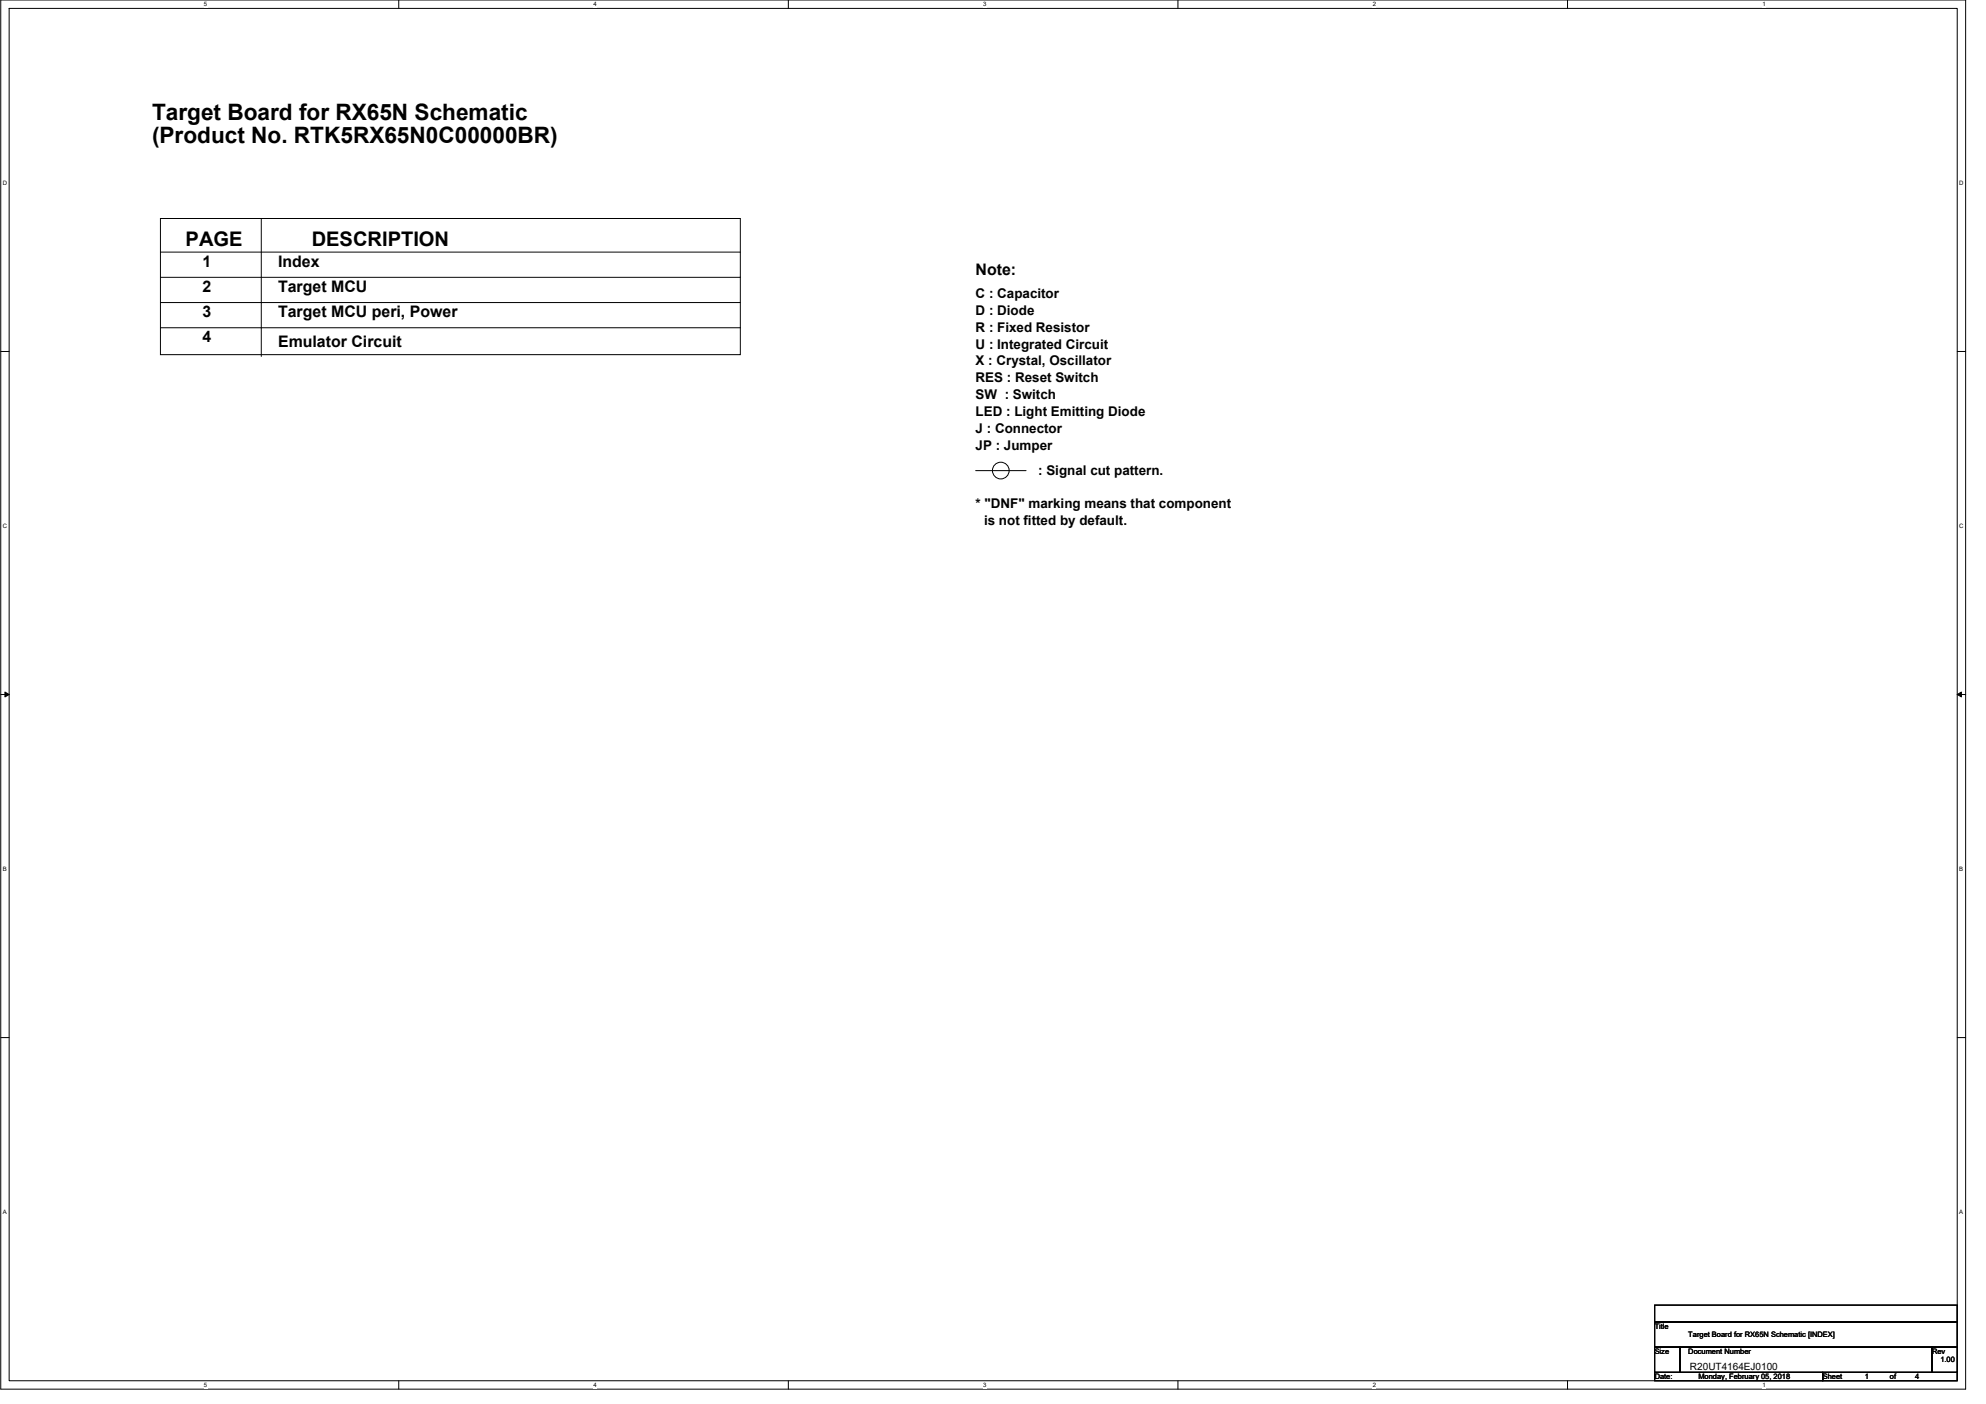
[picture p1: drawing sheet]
<svg xmlns="http://www.w3.org/2000/svg" width="420mm" height="297mm" viewBox="0 0 420 297" stroke-linecap="round" stroke-linejoin="round" font-family="sans-serif">
<defs><g id="words">
<g font-size="4.8">
<text x="32.2" y="25.4">Target Board for RX65N Schematic</text>
<text x="32.2" y="30.4">(Product No. RTK5RX65N0C00000BR)</text>
</g>
<g font-size="4.3">
<text x="39.3" y="51.9">PAGE</text>
<text x="65.9" y="51.9">DESCRIPTION</text>
</g>
<g font-size="3.4">
<text x="42.8" y="56.5">1</text>
<text x="58.8" y="56.5">Index</text>
<text x="206.4" y="58.2">Note:</text>
<text x="42.8" y="61.8">2</text>
<text x="58.8" y="61.8">Target MCU</text>
<text x="42.8" y="67.1">3</text>
<text x="58.8" y="67.1">Target MCU peri, Power</text>
<text x="42.8" y="72.5">4</text>
<text x="58.8" y="73.3">Emulator Circuit</text>
</g>
<g font-size="2.8">
<text x="206.4" y="63.1">C : Capacitor</text>
<text x="206.4" y="70.2">R : Fixed Resistor</text>
<text x="206.4" y="66.7">D : Diode</text>
<text x="206.4" y="73.8">U : Integrated Circuit</text>
<text x="206.4" y="77.3">X : Crystal, Oscillator</text>
<text x="206.4" y="80.9">RES : Reset Switch</text>
<text x="206.4" y="84.4">SW : Switch</text>
<text x="206.4" y="88">LED : Light Emitting Diode</text>
<text x="206.4" y="91.6">J : Connector</text>
<text x="206.4" y="95.1">JP : Jumper</text>
<text x="219.6" y="100.4">: Signal cut pattern.</text>
<text x="206.4" y="107.6">* &quot;DNF&quot; marking means that component</text>
<text x="208.2" y="111.1">is not fitted by default.</text>
</g>
<text font-size="2.1" x="357.5" y="289.9">R20UT4164EJ0100</text>
<g font-size="1.6">
<text x="350.1" y="281.1">Title</text>
<text x="350.1" y="286.4">Size</text>
<text x="357.2" y="286.4">Document Number</text>
<text x="357.2" y="282.9">Target Board for RX65N Schematic [INDEX]</text>
<text x="408.7" y="286.4">Rev</text>
<text x="350.1" y="291.8">Date:</text>
<text x="359.3" y="291.8">Monday, February 05, 2018</text>
<text x="385.6" y="291.8">Sheet</text>
<text x="394.5" y="291.8">1</text>
<text x="399.8" y="291.8">of</text>
<text x="405.2" y="291.8">4</text>
<text x="410.5" y="288.2">1.00</text>
</g>
<g font-size="1.3">
<text x="43.1" y="1.3">5</text>
<text x="125.6" y="1.3">4</text>
<text x="208" y="1.3">3</text>
<text x="290.4" y="1.3">2</text>
<text x="372.8" y="1.3">1</text>
<text x=".6" y="39.2">D</text>
<text x="414.5" y="39.2">D</text>
<text x=".6" y="111.8">C</text>
<text x="414.5" y="111.8">C</text>
<text x=".6" y="184.4">B</text>
<text x="414.5" y="184.4">B</text>
<text x=".6" y="256.9">A</text>
<text x="414.5" y="256.9">A</text>
<text x="43.1" y="293.5">5</text>
<text x="125.6" y="293.5">4</text>
<text x="208" y="293.5">3</text>
<text x="290.4" y="293.5">2</text>
<text x="372.8" y="293.5">1</text>
</g>
</g></defs>
<path d="M.2 0h415.7v293.9h-415.7zM1.9 1.8h412.2v290.3h-412.2z" fill="none" stroke="#000" stroke-width=".21"/>
<g fill="#fff">
<path d="M43.1 .2h.7v1.4h-.7z"/>
<path d="M43.1 292.3h.7v1.4h-.7z"/>
</g>
<path d="M84.4 0v1.8M84.4 292.1v1.8" fill="none" stroke="#000" stroke-width=".21"/>
<g fill="#fff">
<path d="M125.6 .2h.7v1.4h-.7z"/>
<path d="M125.6 292.3h.7v1.4h-.7z"/>
</g>
<path d="M166.8 0v1.8M166.8 292.1v1.8" fill="none" stroke="#000" stroke-width=".21"/>
<g fill="#fff">
<path d="M208 .2h.7v1.4h-.7z"/>
<path d="M208 292.3h.7v1.4h-.7z"/>
</g>
<path d="M249.2 0v1.8M249.2 292.1v1.8" fill="none" stroke="#000" stroke-width=".21"/>
<g fill="#fff">
<path d="M290.4 .2h.7v1.4h-.7z"/>
<path d="M290.4 292.3h.7v1.4h-.7z"/>
</g>
<path d="M331.6 0v1.8M331.6 292.1v1.8" fill="none" stroke="#000" stroke-width=".21"/>
<g fill="#fff">
<path d="M372.8 .2h.7v1.4h-.7z"/>
<path d="M372.8 292.3h.7v1.4h-.7z"/>
<path d="M.6 38.1h.9v1.4h-.9z"/>
<path d="M414.5 38.1h.9v1.4h-.9z"/>
<path d="M.6 110.6h.9v1.5h-.9z"/>
<path d="M414.5 110.6h.9v1.5h-.9z"/>
</g>
<path d="M.2 74.4h1.7M414.1 74.4h1.8" fill="none" stroke="#000" stroke-width=".21"/>
<g fill="#fff">
<path d="M.6 183.2h.8v1.4h-.8z"/>
<path d="M414.5 183.2h.9v1.4h-.9z"/>
</g>
<path d="M.2 146.9h1.7M414.1 146.9h1.8" fill="none" stroke="#000" stroke-width=".21"/>
<path d="M1 146.4l.9 .5-.9 .5zM414.1 146.9l.9-.5v1z" fill="#000" stroke="#000" stroke-width=".21"/>
<g fill="#fff">
<path d="M.6 255.8h.8v1.4h-.8z"/>
<path d="M414.5 255.8h.9v1.4h-.9z"/>
</g>
<g fill="none" stroke="#000" stroke-width=".21">
<path d="M33.9 46.2h122.7v28.8h-122.7zM33.9 53.3h122.7M33.9 58.7h122.7M55.3 46.2v29.2M33.9 64h122.7M33.9 69.3h122.7M206.4 99.6h10.7M.2 219.5h1.7M414.1 219.5h1.8M350.1 276.1h64v3.6h-64zM350.1 279.7h64v5.3h-64zM350.1 285h5.3v5.3h-5.3z"/>
<path d="M350.1 290.3h35.5v1.8h-35.5zM355.4 285h53.3v5.3h-53.3zM385.6 290.3h28.5v1.8h-28.5zM408.7 285h5.4v5.3h-5.4z"/>
<circle cx="211.7" cy="99.6" r="1.77"/>
</g>
<use href="#words"/>
</svg>
